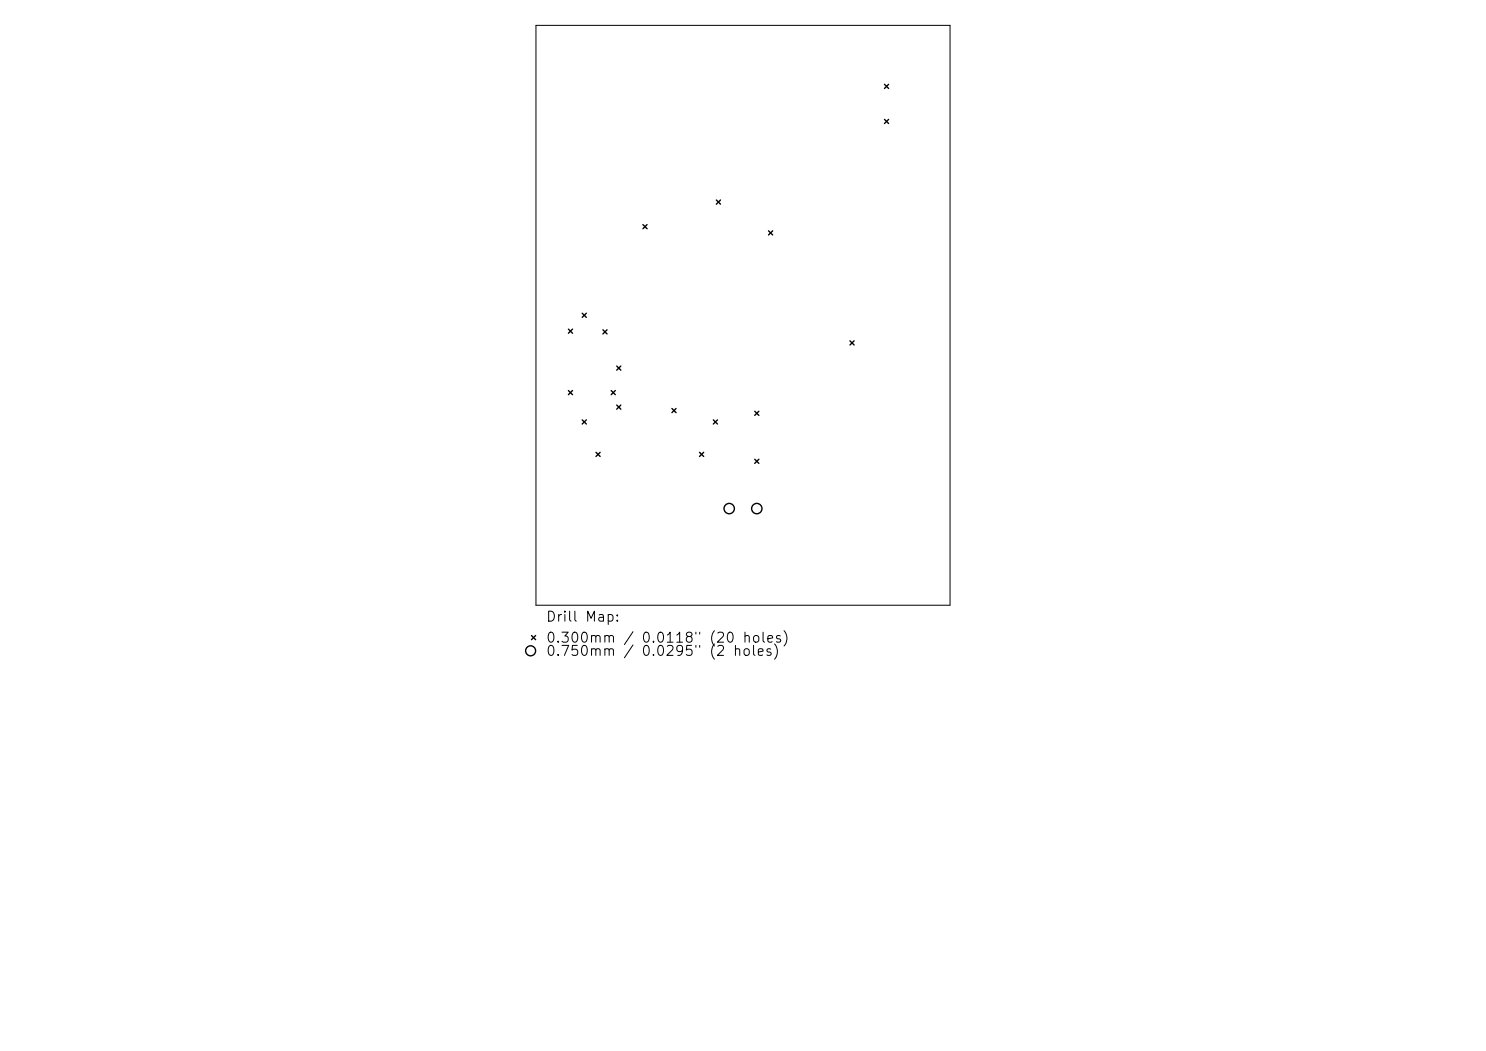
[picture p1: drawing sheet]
<svg xmlns="http://www.w3.org/2000/svg" width="297mm" height="210mm" viewBox="0 0 297 210" stroke-linecap="round" stroke-linejoin="round" font-family="sans-serif">
<defs><g id="words">
<g font-size="2">
<text x="109" y="124.7">Drill Map:</text>
<text x="109" y="128.9">0.300mm / 0.0118&quot; (20 holes)</text>
<text x="109" y="131.6">0.750mm</text>
<text x="128" y="131.6">0.0295&quot; (2</text>
</g>
</g></defs>
<path d="M107.1 5.1h82.8v115.8h-82.8z" fill="none" stroke="#000" stroke-width=".2"/>
<g fill="none" stroke="#000" stroke-width=".28">
<path d="M176.8 16.8l.8 .9M177.6 16.8l-.8 .9M143.2 40l.8 .8M144 40l-.8 .8M176.8 23.9l.8 .8M177.6 23.9l-.8 .8M128.5 44.9l.8 .8M129.3 44.9l-.8 .8M153.6 46.1l.8 .9M154.4 46.1l-.8 .9M113.6 65.8l.8 .8M113.6 78l.8 .9"/>
<path d="M114.4 65.8l-.8 .8M114.4 78l-.8 .9M116.4 62.6l.8 .8M117.2 62.6l-.8 .8M120.5 65.9l.8 .8M121.3 65.9l-.8 .8M122.2 78l.8 .9M123 78l-.8 .9M123.3 73.1l.8 .9M124.1 73.1l-.8 .9M169.9 68.1l.8 .8M170.7 68.1l-.8 .8"/>
<path d="M116.4 83.9l.8 .8M117.2 83.9l-.8 .8M119.1 90.4l.8 .8M119.9 90.4l-.8 .8M123.3 80.9l.8 .9M124.1 80.9l-.8 .9M134.3 81.6l.8 .9M135.1 81.6l-.8 .9M139.8 90.4l.8 .8M140.6 90.4l-.8 .8M142.6 83.9l.8 .8M143.4 83.9l-.8 .8"/>
<path d="M150.8 82.2l.9 .8M150.8 91.8l.9 .8M151.7 82.2l-.9 .8M151.7 91.8l-.9 .8M106.2 127l.9 .8M107.1 127l-.9 .8"/>
<circle cx="145.7" cy="101.6" r="1.03"/>
<circle cx="151.3" cy="101.6" r="1.03"/>
<circle cx="106.1" cy="130" r="1"/>
</g>
<use href="#words"/>
</svg>
